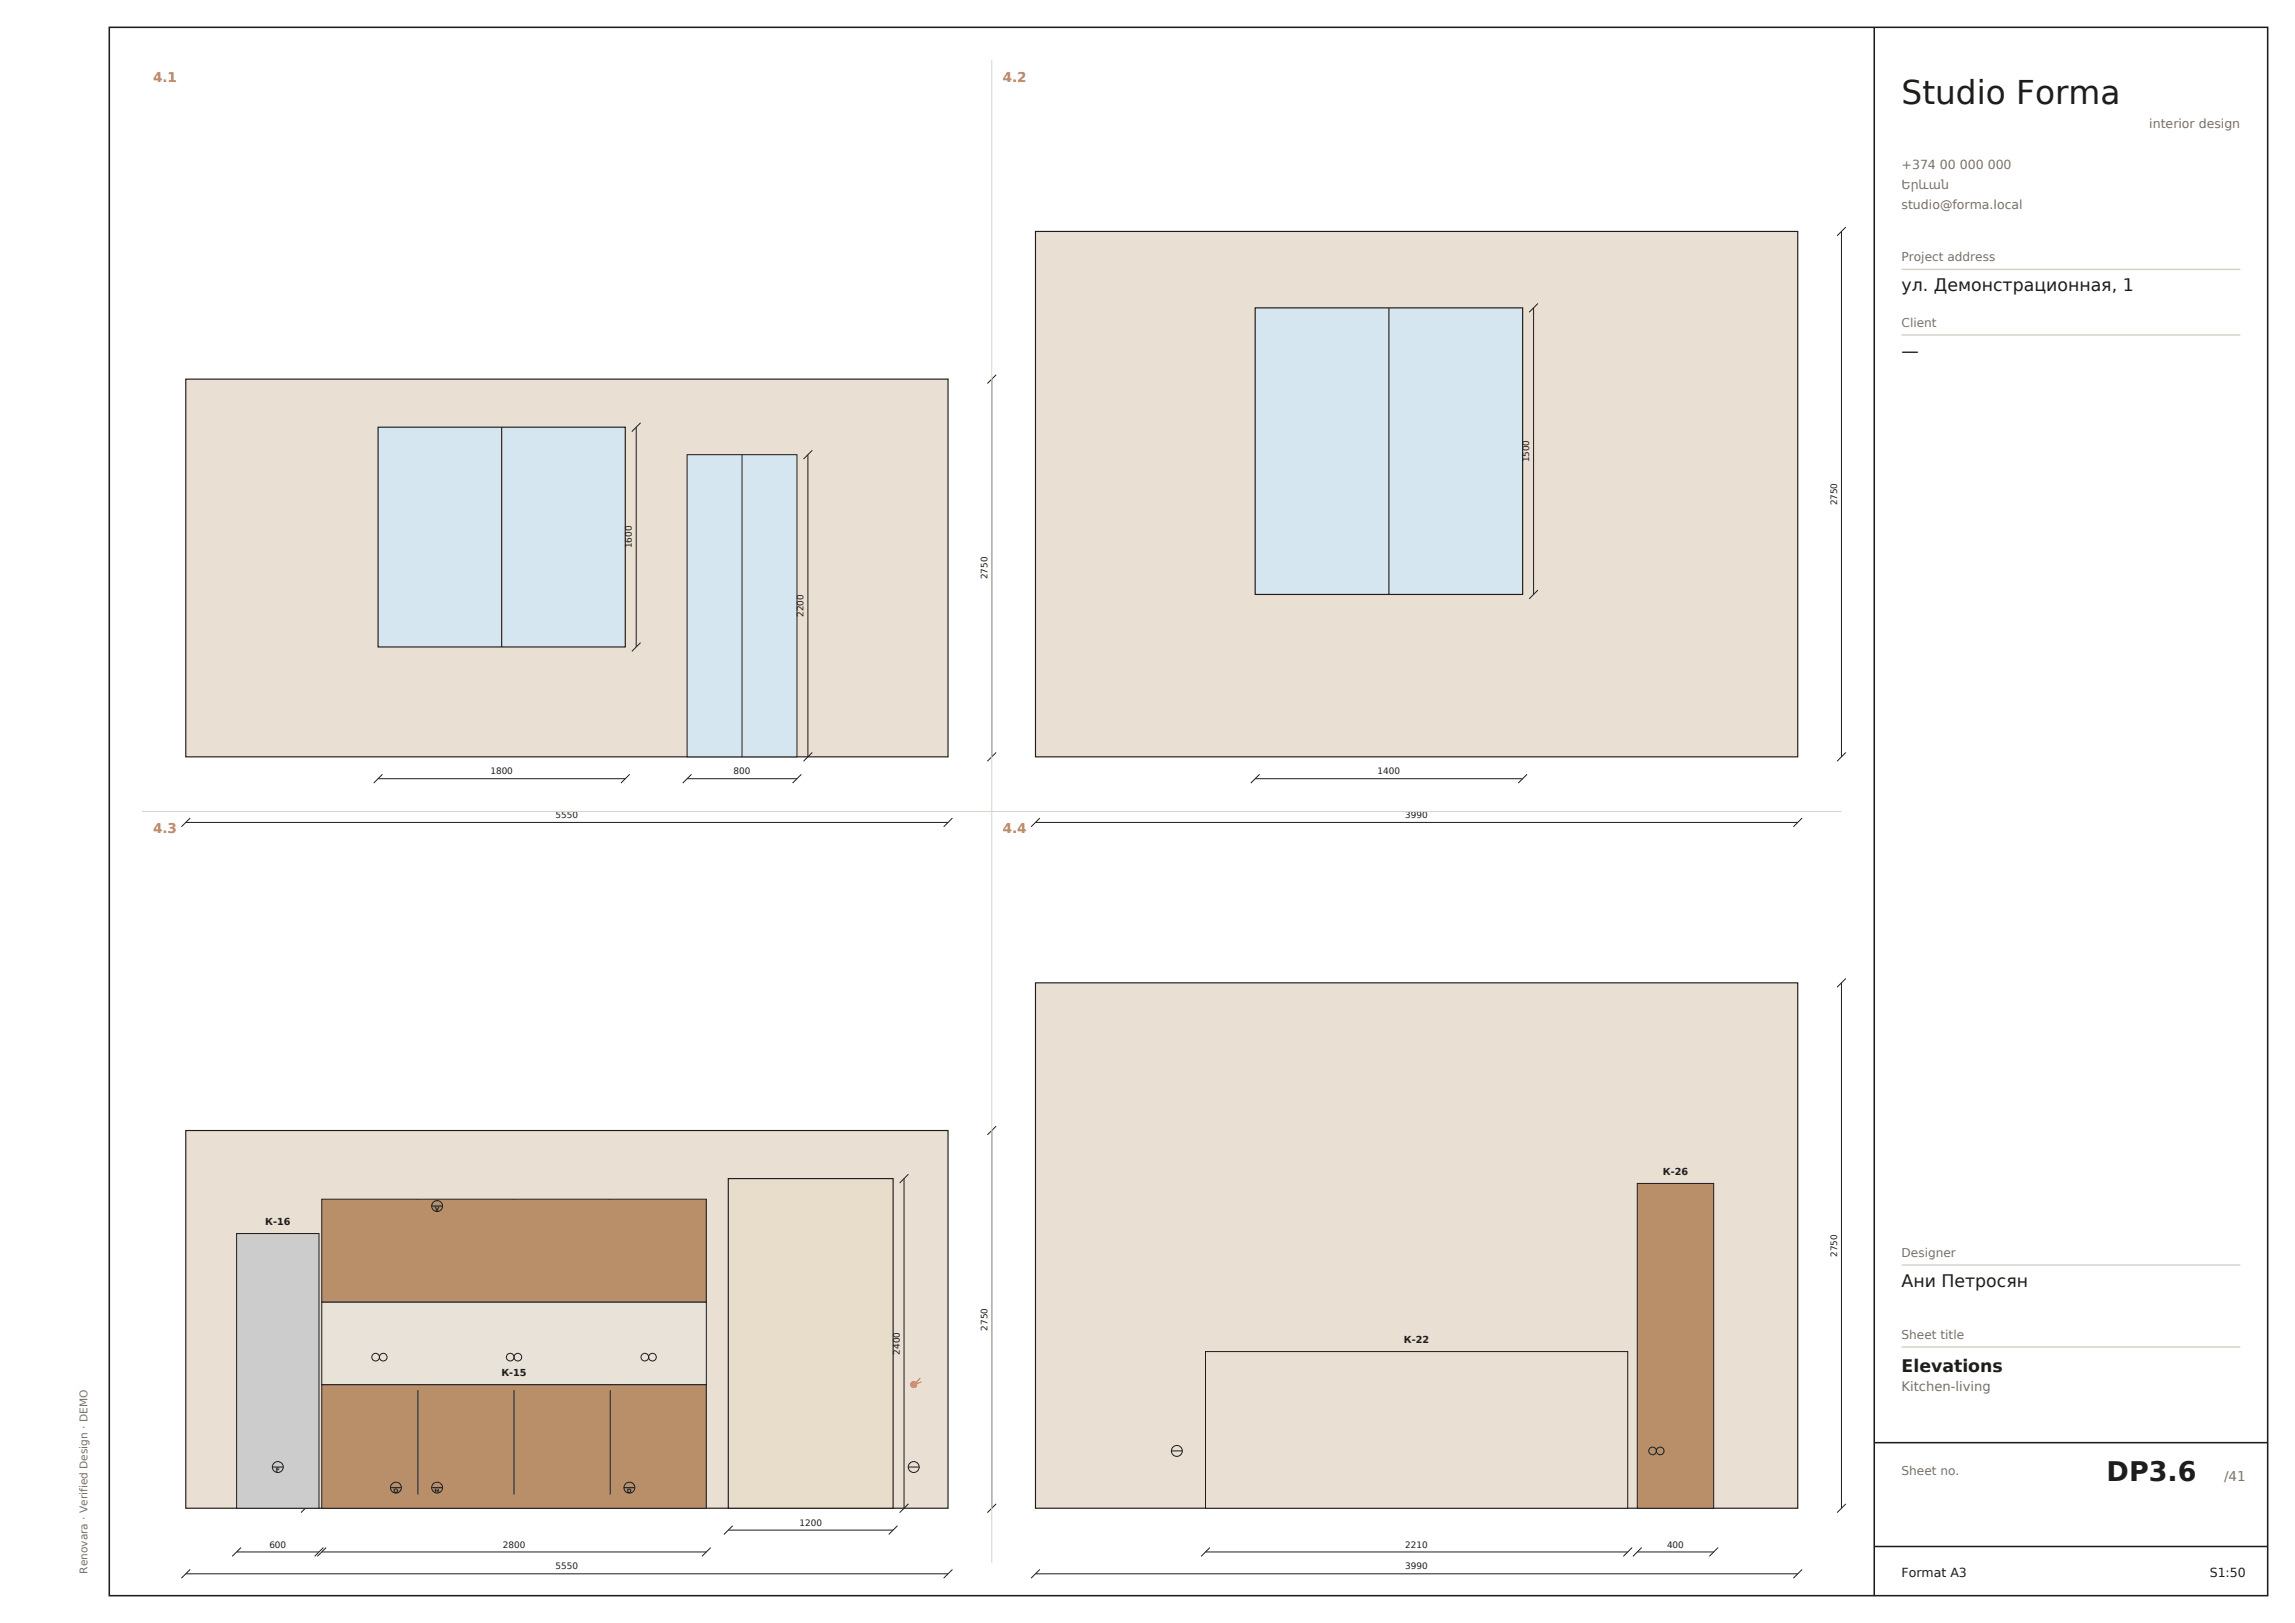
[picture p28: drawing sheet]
<svg xmlns="http://www.w3.org/2000/svg" width="420mm" height="297mm" viewBox="0 0 420 297" stroke-linecap="round" stroke-linejoin="round" font-family="sans-serif">
<defs><g id="words">
<text font-size="6" fill="#1f1d1b" x="348" y="19">Studio Forma</text>
<text font-size="4.9" fill="#1f1d1b" x="385.5" y="271">DP3.6</text>
<g font-size="3.2" fill="#1f1d1b">
<text x="348" y="53.3">ул. Демонстрационная, 1</text>
<text x="348" y="65.3">—</text>
<text x="348" y="235.5">Ани Петросян</text>
<text x="348" y="251">Elevations</text>
</g>
<g font-size="2.5" fill="#c97f63">
<text x="28" y="15">4.1</text>
<text x="183.5" y="15">4.2</text>
<text x="28" y="152.5">4.3</text>
<text x="183.5" y="152.5">4.4</text>
</g>
<text font-size="2.5" fill="#7a7068" x="407" y="271">/41</text>
<text font-size="2.4" fill="#7a7068" x="348" y="254.6">Kitchen-living</text>
<g font-size="2.3" fill="#7a7068">
<text x="393.3" y="23.5">interior design</text>
<text x="348" y="31">+374 00 000 000</text>
<text x="348" y="34.6">Երևան</text>
<text x="348" y="38.2">studio@forma.local</text>
</g>
<g font-size="2.3" fill="#1f1d1b">
<text x="348" y="288.5">Format A3</text>
<text x="404.4" y="288.5">S1:50</text>
</g>
<g font-size="2.2" fill="#7a7068">
<text x="348" y="47.8">Project address</text>
<text x="348" y="59.8">Client</text>
<text x="348" y="230">Designer</text>
<text x="348" y="245">Sheet title</text>
<text x="348" y="270">Sheet no.</text>
</g>
<text font-size="1.9" fill="#7a7068" x="16" y="288" transform="rotate(-90 16 288)">Renovara · Verified Design · DEMO</text>
<g font-size="1.8" fill="#1f1d1b">
<text x="304.3" y="215.1">К-26</text>
<text x="48.5" y="224.2">К-16</text>
<text x="256.9" y="245.8">К-22</text>
<text x="91.8" y="251.9">К-15</text>
</g>
<g font-size="1.6" fill="#1f1d1b">
<text x="279.9" y="84.6" transform="rotate(-90 279.9 84.6)">1500</text>
<text x="336.2" y="92.5" transform="rotate(-90 336.2 92.5)">2750</text>
<text x="115.6" y="100.3" transform="rotate(-90 115.6 100.3)">1600</text>
<text x="180.7" y="106" transform="rotate(-90 180.7 106)">2750</text>
<text x="147.1" y="112.9" transform="rotate(-90 147.1 112.9)">2200</text>
<text x="89.7" y="141.7">1800</text>
<text x="134.2" y="141.7">800</text>
<text x="252.1" y="141.7">1400</text>
<text x="101.7" y="149.7">5550</text>
<text x="257.2" y="149.7">3990</text>
<text x="336.2" y="230" transform="rotate(-90 336.2 230)">2750</text>
<text x="180.7" y="243.5" transform="rotate(-90 180.7 243.5)">2750</text>
<text x="164.6" y="247.9" transform="rotate(-90 164.6 247.9)">2400</text>
<text x="146.3" y="279.2">1200</text>
<text x="49.3" y="283.2">600</text>
<text x="92" y="283.2">2800</text>
<text x="101.7" y="287.2">5550</text>
<text x="257.2" y="283.2">2210</text>
<text x="257.2" y="287.2">3990</text>
<text x="305.1" y="283.2">400</text>
</g>
<g font-size="1.1" fill="#1f1d1b">
<text x="79.6" y="221.6">V</text>
<text x="50.5" y="269.4">F</text>
<text x="72" y="273.1">O</text>
<text x="79.5" y="273.1">H</text>
<text x="114.7" y="273.1">D</text>
</g>
</g></defs>
<path d="M34 69.4h139.5v69.1h-139.5z" fill-rule="evenodd" fill="#e9dfd2" stroke="#1f1d1b" stroke-width=".21"/>
<path d="M69.2 78.2h45.2v40.2h-45.2z" fill-rule="evenodd" fill="#d6e6f0" stroke="#1f1d1b" stroke-width=".21"/>
<path d="M91.8 78.2v40.2" fill="none" stroke="#1f1d1b" stroke-width=".21"/>
<path d="M116.4 78.2v40.2M117.2 77.4l-1.6 1.6M117.2 117.6l-1.6 1.6M69.2 142.5h45.2M70 141.7l-1.6 1.6M115.2 141.7l-1.6 1.6" fill="none" stroke="#1f1d1b" stroke-width=".18"/>
<path d="M125.7 83.2h20.2v55.3h-20.2z" fill-rule="evenodd" fill="#d6e6f0" stroke="#1f1d1b" stroke-width=".18"/>
<g fill="none" stroke="#1f1d1b" stroke-width=".18">
<path d="M181.5 69.4v69.1M182.3 68.6l-1.6 1.6M135.8 83.2v55.3M147.9 83.2v55.3M148.7 82.4l-1.6 1.6M148.7 137.7l-1.6 1.6M182.3 137.7l-1.6 1.6M34 150.5h139.5M34.8 149.7l-1.6 1.6M125.7 142.5h20.2M126.5 141.7l-1.6 1.6M146.7 141.7l-1.6 1.6"/>
<path d="M174.3 149.7l-1.6 1.6"/>
</g>
<path d="M189.5 42.4h139.5v96.1h-139.5z" fill-rule="evenodd" fill="#e9dfd2" stroke="#1f1d1b" stroke-width=".21"/>
<path d="M229.7 56.3h49v52.5h-49z" fill-rule="evenodd" fill="#d6e6f0" stroke="#1f1d1b" stroke-width=".21"/>
<path d="M254.2 56.3v52.5" fill="none" stroke="#1f1d1b" stroke-width=".21"/>
<path d="M280.7 56.3v52.5M281.5 55.5l-1.6 1.6M337 42.4v96.1M337.8 41.6l-1.6 1.6M281.5 108l-1.6 1.6M337.8 137.7l-1.6 1.6M189.5 150.5h139.5M190.3 149.7l-1.6 1.6M229.7 142.5h49M230.5 141.7l-1.6 1.6M279.5 141.7l-1.6 1.6M329.8 149.7l-1.6 1.6" fill="none" stroke="#1f1d1b" stroke-width=".18"/>
<path d="M34 206.9h139.5v69.1h-139.5z" fill-rule="evenodd" fill="#e9dfd2" stroke="#1f1d1b" stroke-width=".21"/>
<path d="M133.3 215.7h30.1v60.3h-30.1z" fill-rule="evenodd" fill="#e8dccb" stroke="#1f1d1b" stroke-width=".21"/>
<path d="M165.4 215.7v60.3M166.2 214.9l-1.6 1.6M134.1 279.2l-1.6 1.6M164.2 279.2l-1.6 1.6M166.2 275.2l-1.6 1.6M133.3 280h30.1" fill="none" stroke="#1f1d1b" stroke-width=".18"/>
<path d="M58.9 253.4h70.4v22.6h-70.4z" fill-rule="evenodd" fill="#b98f6a" stroke="#1f1d1b" stroke-width=".18"/>
<path d="M76.5 219.4v18.9M94.1 219.4v18.9M111.7 219.4v18.9M76.5 254.4v19.1M94.1 254.4v19.1M111.7 254.4v19.1" fill="none" stroke="#1f1d1b" stroke-width=".18"/>
<path d="M58.9 219.4h70.4v18.9h-70.4z" fill-rule="evenodd" fill="#b98f6a" stroke="#1f1d1b" stroke-width=".18"/>
<path d="M58.9 238.3h70.4v15.1h-70.4z" fill-rule="evenodd" fill="#e8e2d9" stroke="#1f1d1b" stroke-width=".18"/>
<path d="M55.9 238.3v37.7M56.7 237.5l-1.6 1.6M56.7 252.6l-1.6 1.6M56.7 275.2l-1.6 1.6M58.9 284h70.4M59.7 283.2l-1.6 1.6M130.1 283.2l-1.6 1.6" fill="none" stroke="#1f1d1b" stroke-width=".18"/>
<path d="M43.3 225.7h15.1v50.3h-15.1z" fill-rule="evenodd" fill="#ccc" stroke="#1f1d1b" stroke-width=".18"/>
<g fill="none" stroke="#1f1d1b" stroke-width=".18">
<path d="M181.5 206.9v69.1M182.3 206.1l-1.6 1.6M79 220.7h2M49.8 268.5h2M71.5 272.2h2M79 272.2h2M114.2 272.2h2M166.2 268.5h2M182.3 275.2l-1.6 1.6M34 288h139.5M34.8 287.2l-1.6 1.6M43.3 284h15.1"/>
<path d="M44.1 283.2l-1.6 1.6M59.2 283.2l-1.6 1.6M174.3 287.2l-1.6 1.6"/>
<circle cx="80" cy="220.7" r="1"/>
<circle cx="68.7" cy="248.4" r=".7"/>
<circle cx="70.1" cy="248.4" r=".7"/>
<circle cx="93.4" cy="248.4" r=".7"/>
<circle cx="94.8" cy="248.4" r=".7"/>
<circle cx="118" cy="248.4" r=".7"/>
<circle cx="119.4" cy="248.4" r=".7"/>
<circle cx="50.8" cy="268.5" r="1"/>
<circle cx="72.5" cy="272.2" r="1"/>
<circle cx="80" cy="272.2" r="1"/>
<circle cx="115.2" cy="272.2" r="1"/>
<circle cx="167.2" cy="268.5" r="1"/>
</g>
<circle cx="167.2" cy="253.4" r=".55" fill="#d9534f" stroke="#d9534f" stroke-width=".18"/>
<path d="M168.4 252.2l-1.2 1.2 1.4-.5" fill="none" stroke="#d9534f" stroke-width=".18"/>
<path d="M189.5 179.9h139.5v96.1h-139.5z" fill-rule="evenodd" fill="#e9dfd2" stroke="#1f1d1b" stroke-width=".21"/>
<path d="M220.6 247.3h77.3v28.7h-77.3z" fill-rule="evenodd" fill="#e9dfd2" stroke="#1f1d1b" stroke-width=".18"/>
<path d="M220.6 284h77.3M221.4 283.2l-1.6 1.6M298.7 283.2l-1.6 1.6" fill="none" stroke="#1f1d1b" stroke-width=".18"/>
<path d="M299.6 216.6h14v59.4h-14z" fill-rule="evenodd" fill="#b98f6a" stroke="#1f1d1b" stroke-width=".18"/>
<g fill="none" stroke="#1f1d1b" stroke-width=".18">
<path d="M337 179.9v96.1M337.8 179.1l-1.6 1.6M214.4 265.5h2M337.8 275.2l-1.6 1.6M189.5 288h139.5M190.3 287.2l-1.6 1.6M299.6 284h14M300.4 283.2l-1.6 1.6M314.4 283.2l-1.6 1.6M329.8 287.2l-1.6 1.6"/>
<circle cx="215.4" cy="265.5" r="1"/>
<circle cx="302.4" cy="265.5" r=".7"/>
<circle cx="303.8" cy="265.5" r=".7"/>
</g>
<path d="M181.5 11v275M26 148.5h311" fill="none" stroke="#d8d2ca" stroke-width=".18"/>
<path d="M20 5h395v287h-395zM343 5v287M343 264h72M343 283h72" fill="none" stroke="#1f1d1b" stroke-width=".28"/>
<path d="M348 49.3h62M348 61.3h62M348 231.5h62M348 246.5h62" fill="none" stroke="#d8d2ca" stroke-width=".28"/>
<use href="#words"/>
</svg>
